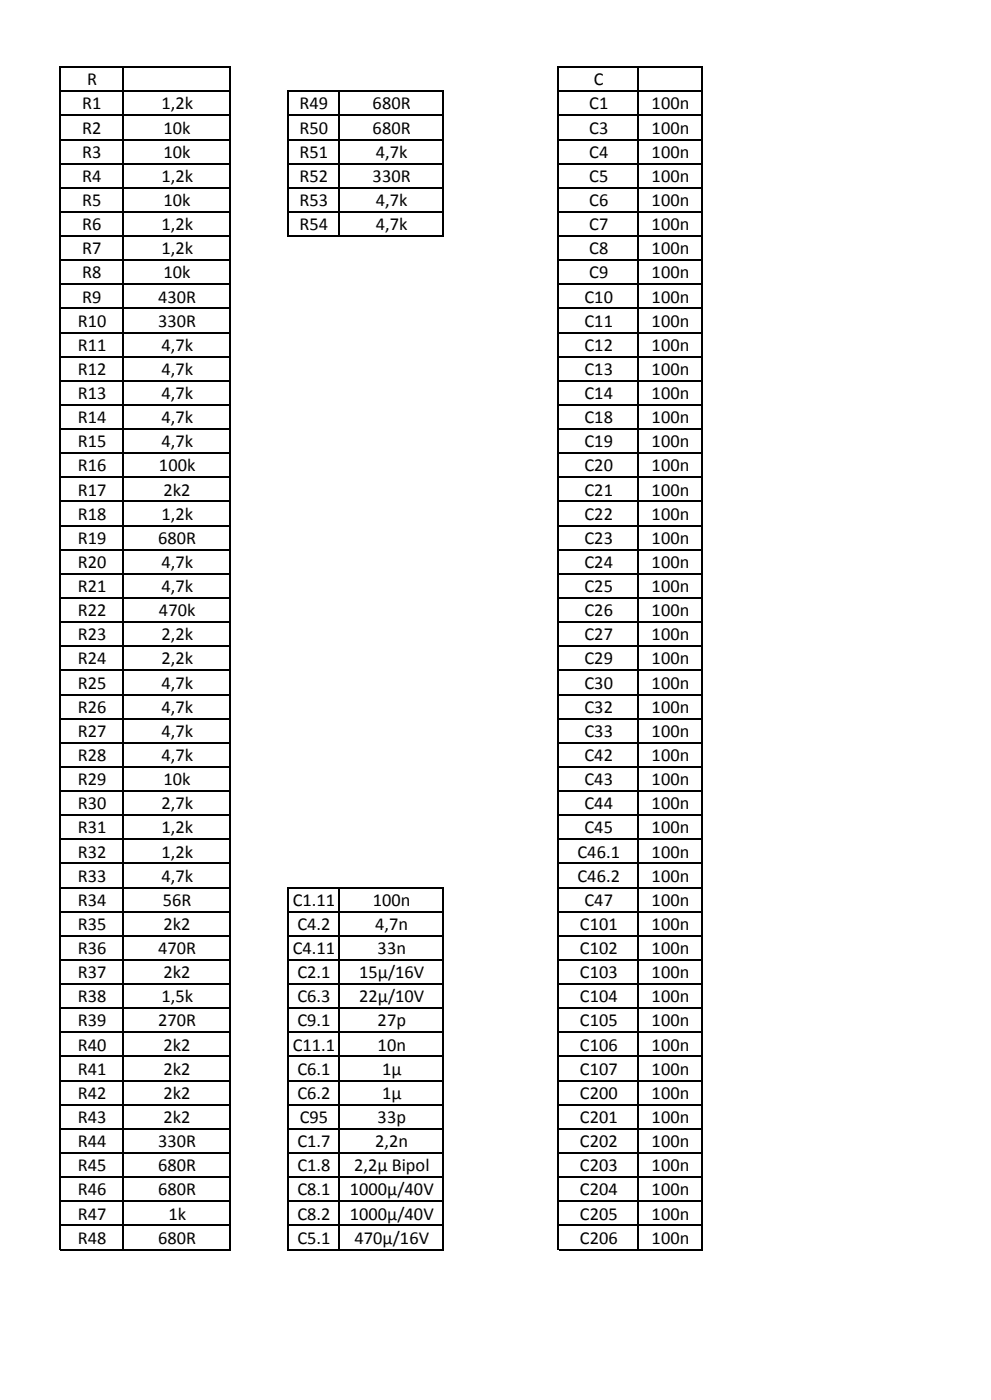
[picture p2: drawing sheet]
<svg xmlns="http://www.w3.org/2000/svg" width="210mm" height="297mm" viewBox="0 0 210 297" stroke-linecap="round" stroke-linejoin="round" font-family="sans-serif">
<defs><g id="words">
<g font-size="3.9">
<text x="17.4" y="23.2">R1</text>
<text x="18.4" y="18.1">R</text>
<text x="34.2" y="23.2">1,2k</text>
<text x="63.4" y="23.2">R49</text>
<text x="78.9" y="23.2">680R</text>
<text x="124.8" y="23.2">C1</text>
<text x="125.8" y="18.1">C</text>
<text x="138" y="23.2">100n</text>
<text x="17.4" y="28.3">R2</text>
<text x="34.6" y="28.3">10k</text>
<text x="63.4" y="28.3">R50</text>
<text x="78.9" y="28.3">680R</text>
<text x="124.8" y="28.3">C3</text>
<text x="138" y="28.3">100n</text>
<text x="17.4" y="33.4">R3</text>
<text x="34.6" y="33.4">10k</text>
<text x="63.4" y="33.4">R51</text>
<text x="79.6" y="33.4">4,7k</text>
<text x="124.8" y="33.4">C4</text>
<text x="138" y="33.4">100n</text>
<text x="17.4" y="38.5">R4</text>
<text x="34.2" y="38.5">1,2k</text>
<text x="63.4" y="38.5">R52</text>
<text x="78.9" y="38.5">330R</text>
<text x="124.8" y="38.5">C5</text>
<text x="138" y="38.5">100n</text>
<text x="17.4" y="43.7">R5</text>
<text x="34.6" y="43.7">10k</text>
<text x="63.4" y="43.7">R53</text>
<text x="79.6" y="43.7">4,7k</text>
<text x="124.8" y="43.7">C6</text>
<text x="138" y="43.7">100n</text>
<text x="17.4" y="48.8">R6</text>
<text x="17.4" y="53.9">R7</text>
<text x="34.2" y="48.8">1,2k</text>
<text x="34.2" y="53.9">1,2k</text>
<text x="63.4" y="48.8">R54</text>
<text x="79.6" y="48.8">4,7k</text>
<text x="124.8" y="48.8">C7</text>
<text x="124.8" y="53.9">C8</text>
<text x="138" y="48.8">100n</text>
<text x="138" y="53.9">100n</text>
<text x="17.4" y="59">R8</text>
<text x="34.6" y="59">10k</text>
<text x="124.8" y="59">C9</text>
<text x="138" y="59">100n</text>
<text x="17.4" y="64.1">R9</text>
<text x="33.5" y="64.1">430R</text>
<text x="123.8" y="64.1">C10</text>
<text x="138" y="64.1">100n</text>
<text x="16.5" y="69.2">R10</text>
<text x="33.5" y="69.2">330R</text>
<text x="123.8" y="69.2">C11</text>
<text x="138" y="69.2">100n</text>
<text x="16.5" y="74.3">R11</text>
<text x="34.2" y="74.3">4,7k</text>
<text x="123.8" y="74.3">C12</text>
<text x="138" y="74.3">100n</text>
<text x="16.5" y="79.5">R12</text>
<text x="34.2" y="79.5">4,7k</text>
<text x="123.8" y="79.5">C13</text>
<text x="138" y="79.5">100n</text>
<text x="16.5" y="84.6">R13</text>
<text x="16.5" y="89.7">R14</text>
<text x="34.2" y="84.6">4,7k</text>
<text x="34.2" y="89.7">4,7k</text>
<text x="123.8" y="84.6">C14</text>
<text x="123.8" y="89.7">C18</text>
<text x="138" y="84.6">100n</text>
<text x="138" y="89.7">100n</text>
<text x="16.5" y="94.8">R15</text>
<text x="34.2" y="94.8">4,7k</text>
<text x="123.8" y="94.8">C19</text>
<text x="138" y="94.8">100n</text>
<text x="16.5" y="99.9">R16</text>
<text x="33.7" y="99.9">100k</text>
<text x="123.8" y="99.9">C20</text>
<text x="138" y="99.9">100n</text>
<text x="16.5" y="105">R17</text>
<text x="34.6" y="105">2k2</text>
<text x="123.8" y="105">C21</text>
<text x="138" y="105">100n</text>
<text x="16.5" y="110.1">R18</text>
<text x="34.2" y="110.1">1,2k</text>
<text x="123.8" y="110.1">C22</text>
<text x="138" y="110.1">100n</text>
<text x="16.5" y="115.3">R19</text>
<text x="33.5" y="115.3">680R</text>
<text x="123.8" y="115.3">C23</text>
<text x="138" y="115.3">100n</text>
<text x="16.5" y="120.4">R20</text>
<text x="16.5" y="125.5">R21</text>
<text x="34.2" y="120.4">4,7k</text>
<text x="34.2" y="125.5">4,7k</text>
<text x="123.8" y="120.4">C24</text>
<text x="123.8" y="125.5">C25</text>
<text x="138" y="120.4">100n</text>
<text x="138" y="125.5">100n</text>
<text x="16.5" y="130.6">R22</text>
<text x="33.7" y="130.6">470k</text>
<text x="123.8" y="130.6">C26</text>
<text x="138" y="130.6">100n</text>
<text x="16.5" y="135.7">R23</text>
<text x="34.2" y="135.7">2,2k</text>
<text x="123.8" y="135.7">C27</text>
<text x="138" y="135.7">100n</text>
<text x="16.5" y="140.8">R24</text>
<text x="34.2" y="140.8">2,2k</text>
<text x="123.8" y="140.8">C29</text>
<text x="138" y="140.8">100n</text>
<text x="16.5" y="145.9">R25</text>
<text x="34.2" y="145.9">4,7k</text>
<text x="123.8" y="145.9">C30</text>
<text x="138" y="145.9">100n</text>
<text x="16.5" y="151">R26</text>
<text x="34.2" y="151">4,7k</text>
<text x="123.8" y="151">C32</text>
<text x="138" y="151">100n</text>
<text x="16.5" y="156.2">R27</text>
<text x="16.5" y="161.3">R28</text>
<text x="34.2" y="156.2">4,7k</text>
<text x="34.2" y="161.3">4,7k</text>
<text x="123.8" y="156.2">C33</text>
<text x="123.8" y="161.3">C42</text>
<text x="138" y="156.2">100n</text>
<text x="138" y="161.3">100n</text>
<text x="16.5" y="166.4">R29</text>
<text x="34.6" y="166.4">10k</text>
<text x="123.8" y="166.4">C43</text>
<text x="138" y="166.4">100n</text>
<text x="16.5" y="171.5">R30</text>
<text x="34.2" y="171.5">2,7k</text>
<text x="123.8" y="171.5">C44</text>
<text x="138" y="171.5">100n</text>
<text x="16.5" y="176.6">R31</text>
<text x="34.2" y="176.6">1,2k</text>
<text x="123.8" y="176.6">C45</text>
<text x="138" y="176.6">100n</text>
<text x="16.5" y="181.7">R32</text>
<text x="34.2" y="181.7">1,2k</text>
<text x="122.3" y="181.7">C46.1</text>
<text x="138" y="181.7">100n</text>
<text x="16.5" y="186.8">R33</text>
<text x="16.5" y="192">R34</text>
<text x="34.2" y="186.8">4,7k</text>
<text x="34.5" y="192">56R</text>
<text x="62" y="192">C1.11</text>
<text x="79" y="192">100n</text>
<text x="122.3" y="186.8">C46.2</text>
<text x="123.8" y="192">C47</text>
<text x="138" y="186.8">100n</text>
<text x="138" y="192">100n</text>
<text x="16.5" y="197.1">R35</text>
<text x="34.6" y="197.1">2k2</text>
<text x="63" y="197.1">C4.2</text>
<text x="79.5" y="197.1">4,7n</text>
<text x="122.8" y="197.1">C101</text>
<text x="138" y="197.1">100n</text>
<text x="16.5" y="202.2">R36</text>
<text x="33.5" y="202.2">470R</text>
<text x="62" y="202.2">C4.11</text>
<text x="80" y="202.2">33n</text>
<text x="122.8" y="202.2">C102</text>
<text x="138" y="202.2">100n</text>
<text x="16.5" y="207.3">R37</text>
<text x="34.6" y="207.3">2k2</text>
<text x="63" y="207.3">C2.1</text>
<text x="76.1" y="207.3">15µ/16V</text>
<text x="122.8" y="207.3">C103</text>
<text x="138" y="207.3">100n</text>
<text x="16.5" y="212.4">R38</text>
<text x="34.2" y="212.4">1,5k</text>
<text x="63" y="212.4">C6.3</text>
<text x="76.1" y="212.4">22µ/10V</text>
<text x="122.8" y="212.4">C104</text>
<text x="138" y="212.4">100n</text>
<text x="16.5" y="217.5">R39</text>
<text x="33.5" y="217.5">270R</text>
<text x="63" y="217.5">C9.1</text>
<text x="80" y="217.5">27p</text>
<text x="122.8" y="217.5">C105</text>
<text x="138" y="217.5">100n</text>
<text x="16.5" y="222.6">R40</text>
<text x="16.5" y="227.8">R41</text>
<text x="34.6" y="222.6">2k2</text>
<text x="34.6" y="227.8">2k2</text>
<text x="62" y="222.6">C11.1</text>
<text x="63" y="227.8">C6.1</text>
<text x="80" y="222.6">10n</text>
<text x="80.9" y="227.8">1µ</text>
<text x="122.8" y="222.6">C106</text>
<text x="122.8" y="227.8">C107</text>
<text x="138" y="222.6">100n</text>
<text x="138" y="227.8">100n</text>
<text x="16.5" y="232.9">R42</text>
<text x="34.6" y="232.9">2k2</text>
<text x="63" y="232.9">C6.2</text>
<text x="80.9" y="232.9">1µ</text>
<text x="122.8" y="232.9">C200</text>
<text x="138" y="232.9">100n</text>
<text x="16.5" y="238">R43</text>
<text x="34.6" y="238">2k2</text>
<text x="63.5" y="238">C95</text>
<text x="80" y="238">33p</text>
<text x="122.8" y="238">C201</text>
<text x="138" y="238">100n</text>
<text x="16.5" y="243.1">R44</text>
<text x="33.5" y="243.1">330R</text>
<text x="63" y="243.1">C1.7</text>
<text x="79.5" y="243.1">2,2n</text>
<text x="122.8" y="243.1">C202</text>
<text x="138" y="243.1">100n</text>
<text x="16.5" y="248.2">R45</text>
<text x="33.5" y="248.2">680R</text>
<text x="63" y="248.2">C1.8</text>
<text x="75" y="248.2">2,2µ Bipol</text>
<text x="122.8" y="248.2">C203</text>
<text x="138" y="248.2">100n</text>
<text x="16.5" y="253.3">R46</text>
<text x="33.5" y="253.3">680R</text>
<text x="63" y="253.3">C8.1</text>
<text x="74.1" y="253.3">1000µ/40V</text>
<text x="122.8" y="253.3">C204</text>
<text x="138" y="253.3">100n</text>
<text x="16.5" y="258.4">R47</text>
<text x="16.5" y="263.6">R48</text>
<text x="33.5" y="263.6">680R</text>
<text x="35.7" y="258.4">1k</text>
<text x="63" y="258.4">C8.2</text>
<text x="63" y="263.6">C5.1</text>
<text x="74.1" y="258.4">1000µ/40V</text>
<text x="75.1" y="263.6">470µ/16V</text>
<text x="122.8" y="258.4">C205</text>
<text x="122.8" y="263.6">C206</text>
<text x="138" y="258.4">100n</text>
<text x="138" y="263.6">100n</text>
</g>
</g></defs>
<g fill="none" stroke="#000" stroke-width=".3">
<path d="M12.6 14.1v250.8M12.8 14.2h36.1M12.8 19.3h36.1M26 14.4v250.5M48.7 14.4v250.5M60.9 19.2v31M61.1 19.3h32.9M71.7 19.5v30.7M93.9 19.5v30.7M118.3 14.1v250.8M118.5 14.2h30.3M118.5 19.3h30.3"/>
<path d="M135 14.4v250.5M148.7 14.4v250.5M12.8 24.4h36.1M12.8 29.6h36.1M12.8 34.7h36.1M12.8 39.8h36.1M61.1 24.4h32.9M61.1 29.6h32.9M61.1 34.7h32.9M61.1 39.8h32.9M118.5 24.4h30.3M118.5 29.6h30.3"/>
<path d="M118.5 34.7h30.3M118.5 39.8h30.3M12.8 44.9h36.1M12.8 50h36.1M12.8 55.1h36.1M61.1 44.9h32.9M61.1 50h32.9M118.5 44.9h30.3M118.5 50h30.3M118.5 55.1h30.3M12.8 60.2h36.1M12.8 65.4h36.1"/>
<path d="M12.8 70.5h36.1M12.8 75.6h36.1M118.5 60.2h30.3M118.5 65.4h30.3M118.5 70.5h30.3M118.5 75.6h30.3M12.8 80.7h36.1M12.8 85.8h36.1M12.8 90.9h36.1M12.8 96h36.1M118.5 80.7h30.3M118.5 85.8h30.3"/>
<path d="M118.5 90.9h30.3M118.5 96h30.3M12.8 101.2h36.1M12.8 106.3h36.1M12.8 111.4h36.1M12.8 116.5h36.1M118.5 101.2h30.3M118.5 106.3h30.3M118.5 111.4h30.3M118.5 116.5h30.3M12.8 121.6h36.1M12.8 126.7h36.1"/>
<path d="M12.8 131.8h36.1M12.8 137h36.1M118.5 121.6h30.3M118.5 126.7h30.3M118.5 131.8h30.3M118.5 137h30.3M12.8 142.1h36.1M12.8 147.2h36.1M12.8 152.3h36.1M12.8 157.4h36.1M118.5 142.1h30.3M118.5 147.2h30.3"/>
<path d="M118.5 152.3h30.3M118.5 157.4h30.3M12.8 162.5h36.1M12.8 167.6h36.1M12.8 172.7h36.1M12.8 177.9h36.1M118.5 162.5h30.3M118.5 167.6h30.3M118.5 172.7h30.3M118.5 177.9h30.3M12.8 183h36.1M12.8 188.1h36.1"/>
<path d="M12.8 193.2h36.1M12.8 198.3h36.1M60.9 187.9v77M61.1 188.1h32.9M61.1 193.2h32.9M61.1 198.3h32.9M71.7 188.3v76.6M93.9 188.3v76.6M118.5 183h30.3M118.5 188.1h30.3M118.5 193.2h30.3M118.5 198.3h30.3"/>
<path d="M12.8 203.4h36.1M12.8 208.5h36.1M12.8 213.7h36.1M12.8 218.8h36.1M61.1 203.4h32.9M61.1 208.5h32.9M61.1 213.7h32.9M61.1 218.8h32.9M118.5 203.4h30.3M118.5 208.5h30.3M118.5 213.7h30.3M118.5 218.8h30.3"/>
<path d="M12.8 223.9h36.1M12.8 229h36.1M12.8 234.1h36.1M12.8 239.2h36.1M61.1 223.9h32.9M61.1 229h32.9M61.1 234.1h32.9M61.1 239.2h32.9M118.5 223.9h30.3M118.5 229h30.3M118.5 234.1h30.3M118.5 239.2h30.3"/>
<path d="M12.8 244.3h36.1M12.8 249.5h36.1M12.8 254.6h36.1M12.8 259.7h36.1M61.1 244.3h32.9M61.1 249.5h32.9M61.1 254.6h32.9M61.1 259.7h32.9M118.5 244.3h30.3M118.5 249.5h30.3M118.5 254.6h30.3M118.5 259.7h30.3"/>
<path d="M12.8 264.8h36.1M61.1 264.8h32.9M118.5 264.8h30.3"/>
</g>
<use href="#words"/>
</svg>
